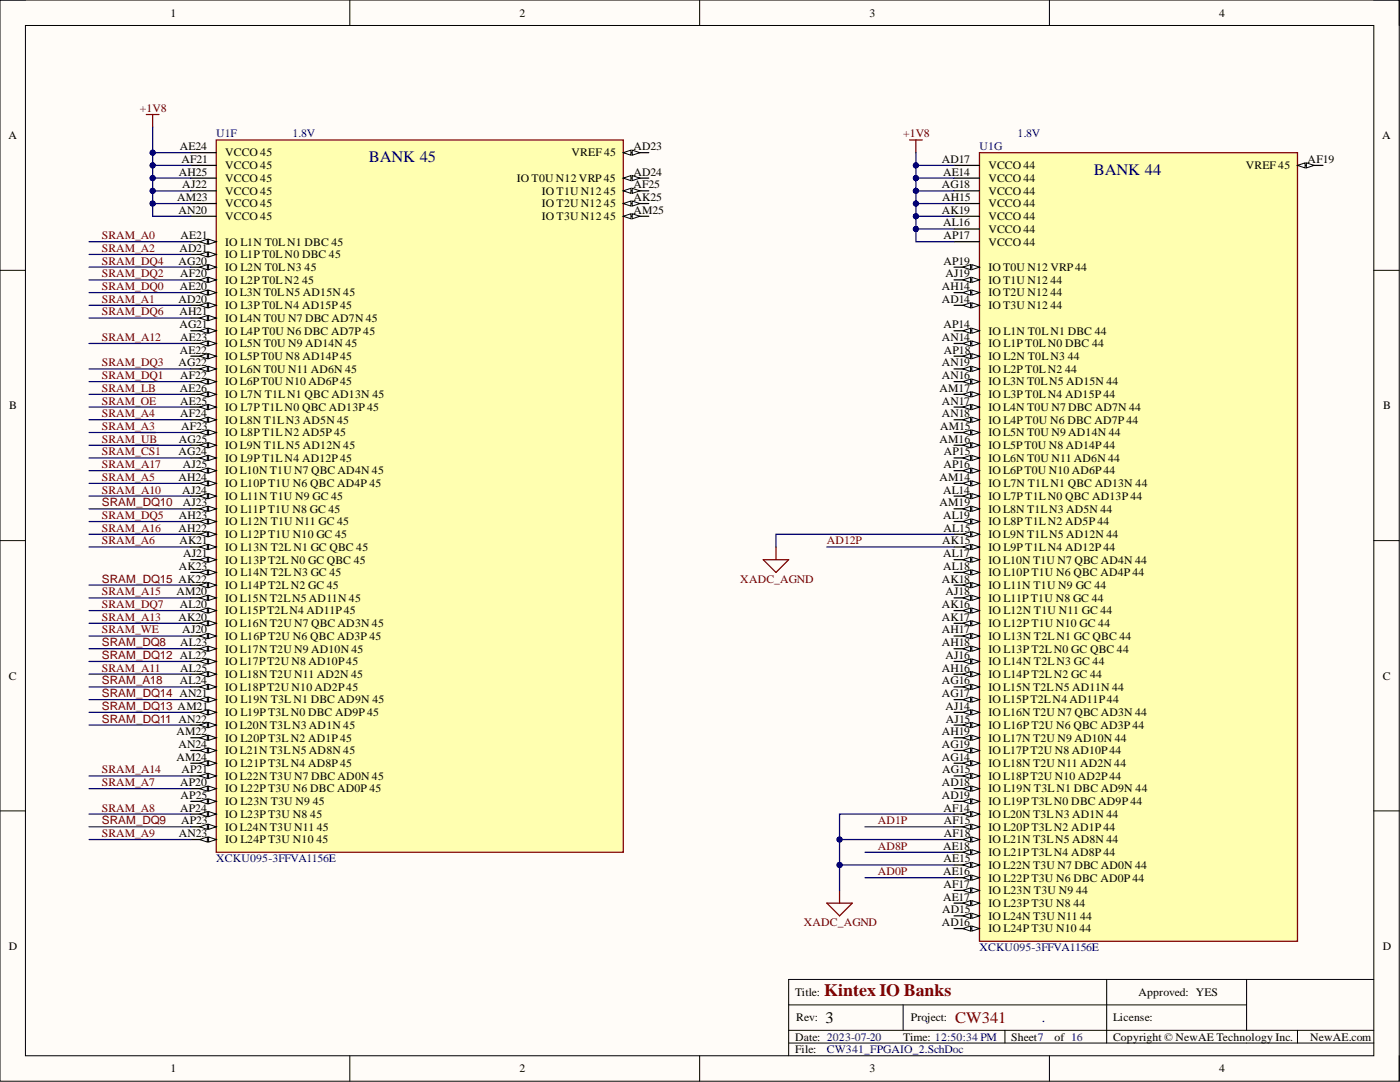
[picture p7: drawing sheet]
<svg xmlns="http://www.w3.org/2000/svg" width="279mm" height="216mm" viewBox="0 0 279 216" stroke-linecap="round" stroke-linejoin="round" font-family="sans-serif">
<defs><g id="words">
<text font-size="3.5" fill="#800000" x="164.5" y="198.7">Kintex IO Banks</text>
<g font-size="3.2" fill="#000080">
<text x="73.6" y="32.3">BANK 45</text>
<text x="218.3" y="34.9">BANK 44</text>
</g>
<text font-size="3.2" x="164.8" y="204.2">3</text>
<text font-size="3.2" fill="#800000" x="190.7" y="204.2">CW341</text>
<g font-size="2.8" fill="#000080">
<text x="184.6" y="204">.</text>
<text x="207.9" y="204">.</text>
</g>
<g font-size="2.3">
<text x="34" y="3.3">1</text>
<text x="103.7" y="3.3">2</text>
<text x="173.6" y="3.3">3</text>
<text x="243.3" y="3.3">4</text>
<text x="1.7" y="27.8">A</text>
<text x="35.9" y="30">AE24</text>
<text x="126.4" y="30">AD23</text>
<text x="275.9" y="27.8">A</text>
<text x="35.7" y="35">AH25</text>
<text x="36.2" y="32.5">AF21</text>
<text x="44.9" y="31.2">VCCO 45</text>
<text x="44.9" y="33.8">VCCO 45</text>
<text x="114.1" y="31.2">VREF 45</text>
<text x="126.4" y="35">AD24</text>
<text x="187.9" y="32.5">AD17</text>
<text x="188.2" y="35">AE14</text>
<text x="197.3" y="33.8">VCCO 44</text>
<text x="248.6" y="33.8">VREF 45</text>
<text x="261" y="32.5">AF19</text>
<text x="35.4" y="40.1">AM23</text>
<text x="36.4" y="37.6">AJ22</text>
<text x="44.9" y="36.3">VCCO 45</text>
<text x="44.9" y="38.8">VCCO 45</text>
<text x="44.9" y="41.4">VCCO 45</text>
<text x="103.2" y="36.3">IO T0U N12 VRP 45</text>
<text x="108.1" y="38.8">IO T1U N12</text>
<text x="108.1" y="41.4">IO T2U N12</text>
<text x="120.5" y="38.8">45</text>
<text x="120.5" y="41.4">45</text>
<text x="126.4" y="37.6">AF25</text>
<text x="126.4" y="40.1">AK25</text>
<text x="187.9" y="37.6">AG18</text>
<text x="188" y="40.1">AH15</text>
<text x="197.3" y="36.3">VCCO 44</text>
<text x="197.3" y="38.8">VCCO 44</text>
<text x="197.3" y="41.4">VCCO 44</text>
<text x="35.6" y="42.6">AN20</text>
<text x="36" y="47.7">AE21</text>
<text x="44.9" y="43.9">VCCO 45</text>
<text x="108.1" y="43.9">IO T3U N12</text>
<text x="120.5" y="43.9">45</text>
<text x="126.4" y="42.6">AM25</text>
<text x="187.9" y="42.6">AK19</text>
<text x="188.2" y="45.2">AL16</text>
<text x="188.3" y="47.7">AP17</text>
<text x="197.3" y="43.9">VCCO 44</text>
<text x="197.3" y="46.5">VCCO 44</text>
<text x="35.6" y="52.8">AG20</text>
<text x="35.8" y="50.3">AD21</text>
<text x="44.9" y="49">IO L1N T0L N1 DBC 45</text>
<text x="44.9" y="51.5">IO L1P T0L N0 DBC 45</text>
<text x="188.3" y="52.8">AP19</text>
<text x="197.3" y="49">VCCO 44</text>
<text x="35.9" y="57.9">AE20</text>
<text x="36" y="55.3">AF20</text>
<text x="44.9" y="54.1">IO L2N T0L N3</text>
<text x="44.9" y="56.6">IO L2P T0L N2</text>
<text x="44.9" y="59.1">IO L3N T0LN5 AD15N 45</text>
<text x="60.3" y="56.6">45</text>
<text x="60.8" y="54.1">45</text>
<text x="187.9" y="57.9">AH14</text>
<text x="188.7" y="55.3">AJ19</text>
<text x="197.3" y="54.1">IO T0U N12 VRP 44</text>
<text x="197.3" y="56.6">IO T1U N12</text>
<text x="197.3" y="59.1">IO T2U N12</text>
<text x="209.6" y="56.6">44</text>
<text x="209.6" y="59.1">44</text>
<text x="35.6" y="60.4">AD20</text>
<text x="35.8" y="63">AH21</text>
<text x="35.8" y="65.5">AG21</text>
<text x="44.9" y="61.7">IO L3P T0L N4 AD15P 45</text>
<text x="44.9" y="64.2">IO L4N T0U N7 DBC AD7N 45</text>
<text x="187.9" y="60.4">AD14</text>
<text x="188.3" y="65.5">AP14</text>
<text x="197.3" y="61.7">IO T3U N12</text>
<text x="209.6" y="61.7">44</text>
<text x="35.9" y="70.6">AE22</text>
<text x="36" y="68">AE23</text>
<text x="44.9" y="66.8">IO L4P T0U N6 DBC AD7P 45</text>
<text x="44.9" y="69.3">IO L5N T0U N9 AD14N 45</text>
<text x="44.9" y="71.8">IO L5PT0U N8 AD14P45</text>
<text x="187.9" y="68">AN14</text>
<text x="188.4" y="70.6">AP18</text>
<text x="197.3" y="66.8">IO L1N T0L N1 DBC 44</text>
<text x="197.3" y="69.3">IO L1P T0L N0 DBC 44</text>
<text x="197.3" y="71.8">IO L2N T0L N3</text>
<text x="213.1" y="71.8">44</text>
<text x="35.6" y="73.1">AG22</text>
<text x="36" y="75.6">AF22</text>
<text x="44.9" y="74.4">IO L6N T0U N11 AD6N 45</text>
<text x="44.9" y="76.9">IO L6PT0U N10 AD6P45</text>
<text x="187.9" y="73.1">AN19</text>
<text x="187.9" y="75.6">AN16</text>
<text x="197.3" y="74.4">IO L2P T0L N2</text>
<text x="197.3" y="76.9">IO L3N T0LN5 AD15N 44</text>
<text x="212.6" y="74.4">44</text>
<text x="1.9" y="81.6">B</text>
<text x="35.9" y="78.2">AE26</text>
<text x="36" y="80.7">AE25</text>
<text x="36" y="83.3">AF24</text>
<text x="44.9" y="79.4">IO L7N T1L N1 QBC AD13N 45</text>
<text x="44.9" y="82">IO L7P T1L N0 QBC AD13P 45</text>
<text x="187.5" y="78.2">AM17</text>
<text x="187.9" y="80.7">AN17</text>
<text x="187.9" y="83.3">AN18</text>
<text x="197.3" y="79.4">IO L3P T0L N4 AD15P 44</text>
<text x="197.3" y="82">IO L4N T0U N7 DBC AD7N 44</text>
<text x="276" y="81.6">B</text>
<text x="35.7" y="88.3">AG25</text>
<text x="36.1" y="85.8">AF23</text>
<text x="44.9" y="84.5">IO L8N T1LN3 AD5N 45</text>
<text x="44.9" y="87.1">IO L8P T1L N2 AD5P 45</text>
<text x="44.9" y="89.6">IO L9N T1LN5 AD12N 45</text>
<text x="187.5" y="88.3">AM16</text>
<text x="187.6" y="85.8">AM15</text>
<text x="197.3" y="84.5">IO L4P T0U N6 DBC AD7P 44</text>
<text x="197.3" y="87.1">IO L5N T0U N9 AD14N 44</text>
<text x="197.3" y="89.6">IO L5PT0U N8 AD14P44</text>
<text x="35.6" y="90.9">AG24</text>
<text x="35.6" y="95.9">AH24</text>
<text x="36.5" y="93.4">AJ25</text>
<text x="44.9" y="92.1">IO L9P T1L N4 AD12P 45</text>
<text x="44.9" y="94.7">IO L10N T1U N7 QBC AD4N 45</text>
<text x="187.5" y="95.9">AM14</text>
<text x="188.3" y="93.4">AP16</text>
<text x="188.4" y="90.9">AP15</text>
<text x="197.3" y="92.1">IO L6N T0U N11 AD6N 44</text>
<text x="197.3" y="94.7">IO L6PT0U N10 AD6P44</text>
<text x="36.4" y="98.5">AJ24</text>
<text x="36.5" y="101">AJ23</text>
<text x="44.9" y="97.2">IO L10P T1U N6 QBC AD4P 45</text>
<text x="44.9" y="99.8">IO L11N T1U N9 GC 45</text>
<text x="187.5" y="101">AM19</text>
<text x="188.2" y="98.5">AL14</text>
<text x="197.3" y="97.2">IO L7N T1L N1 QBC AD13N 44</text>
<text x="197.3" y="99.8">IO L7P T1L N0 QBC AD13P 44</text>
<text x="35.6" y="106.1">AH22</text>
<text x="35.7" y="103.6">AH23</text>
<text x="44.9" y="102.3">IO L11P T1U N8 GC 45</text>
<text x="44.9" y="104.8">IO L12N T1U N11 GC 45</text>
<text x="44.9" y="107.4">IO L12P T1U N10 GC 45</text>
<text x="188.2" y="103.6">AL19</text>
<text x="188.3" y="106.1">AL15</text>
<text x="197.3" y="102.3">IO L8N T1LN3 AD5N 44</text>
<text x="197.3" y="104.8">IO L8P T1L N2 AD5P 44</text>
<text x="197.3" y="107.4">IO L9N T1LN5 AD12N 44</text>
<text x="35.7" y="113.7">AK23</text>
<text x="35.8" y="108.6">AK21</text>
<text x="36.6" y="111.2">AJ21</text>
<text x="44.9" y="109.9">IO L13N T2L N1 GC QBC 45</text>
<text x="44.9" y="112.4">IO L13P T2L N0 GC QBC 45</text>
<text x="188" y="108.6">AK15</text>
<text x="188.2" y="111.2">AL17</text>
<text x="188.2" y="113.7">AL18</text>
<text x="197.3" y="109.9">IO L9P T1L N4 AD12P 44</text>
<text x="197.3" y="112.4">IO L10N T1U N7 QBC AD4N 44</text>
<text x="35.2" y="118.8">AM20</text>
<text x="44.9" y="115">IO L14N T2L N3 GC 45</text>
<text x="44.9" y="117.5">IO L14P T2L N2 GC 45</text>
<text x="187.9" y="116.3">AK18</text>
<text x="188.7" y="118.8">AJ18</text>
<text x="197.3" y="115">IO L10P T1U N6 QBC AD4P 44</text>
<text x="197.3" y="117.5">IO L11N T1U N9 GC 44</text>
<text x="35.6" y="123.9">AK20</text>
<text x="35.9" y="121.3">AL20</text>
<text x="44.9" y="120.1">IO L15N T2LN5 AD11N 45</text>
<text x="44.9" y="122.6">IO L15PT2LN4 AD11P45</text>
<text x="44.9" y="125.1">IO L16N T2U N7 QBC AD3N 45</text>
<text x="187.9" y="121.3">AK16</text>
<text x="187.9" y="123.9">AK17</text>
<text x="197.3" y="120.1">IO L11P T1U N8 GC 44</text>
<text x="197.3" y="122.6">IO L12N T1U N11 GC 44</text>
<text x="197.3" y="125.1">IO L12P T1U N10 GC 44</text>
<text x="36" y="128.9">AL23</text>
<text x="36.4" y="126.4">AJ20</text>
<text x="44.9" y="127.7">IO L16P T2U N6 QBC AD3P 45</text>
<text x="44.9" y="130.2">IO L17N T2U N9 AD10N 45</text>
<text x="187.9" y="126.4">AH17</text>
<text x="187.9" y="128.9">AH18</text>
<text x="188.7" y="131.5">AJ16</text>
<text x="197.3" y="127.7">IO L13N T2L N1 GC QBC 44</text>
<text x="197.3" y="130.2">IO L13P T2L N0 GC QBC 44</text>
<text x="1.8" y="135.6">C</text>
<text x="35.9" y="136.6">AL24</text>
<text x="36" y="134">AL25</text>
<text x="44.9" y="132.7">IO L17PT2U N8 AD10P45</text>
<text x="44.9" y="135.3">IO L18N T2U N11 AD2N 45</text>
<text x="44.9" y="137.8">IO L18PT2U N10 AD2P45</text>
<text x="187.9" y="134">AH16</text>
<text x="187.9" y="136.6">AG16</text>
<text x="197.3" y="132.7">IO L14N T2L N3 GC 44</text>
<text x="197.3" y="135.3">IO L14P T2L N2 GC 44</text>
<text x="197.3" y="137.8">IO L15N T2LN5 AD11N 44</text>
<text x="275.9" y="135.6">C</text>
<text x="44.9" y="140.4">IO L19N T3L N1 DBC AD9N 45</text>
<text x="44.9" y="142.9">IO L19P T3L N0 DBC AD9P 45</text>
<text x="187.9" y="139.1">AG17</text>
<text x="188.7" y="141.6">AJ14</text>
<text x="197.3" y="140.4">IO L15PT2LN4 AD11P44</text>
<text x="197.3" y="142.9">IO L16N T2U N7 QBC AD3N 44</text>
<text x="35.2" y="146.7">AM22</text>
<text x="35.6" y="149.2">AN24</text>
<text x="44.9" y="145.4">IO L20N T3LN3 AD1N 45</text>
<text x="44.9" y="148">IO L20P T3L N2 AD1P 45</text>
<text x="187.9" y="146.7">AH19</text>
<text x="187.9" y="149.2">AG19</text>
<text x="188.8" y="144.2">AJ15</text>
<text x="197.3" y="145.4">IO L16P T2U N6 QBC AD3P 44</text>
<text x="197.3" y="148">IO L17N T2U N9 AD10N 44</text>
<text x="35.2" y="151.8">AM24</text>
<text x="36.2" y="154.3">AP21</text>
<text x="44.9" y="150.5">IO L21N T3LN5 AD8N 45</text>
<text x="44.9" y="153.1">IO L21P T3L N4 AD8P 45</text>
<text x="44.9" y="155.6">IO L22N T3U N7 DBC AD0N 45</text>
<text x="187.9" y="151.8">AG14</text>
<text x="188" y="154.3">AG15</text>
<text x="197.3" y="150.5">IO L17PT2U N8 AD10P44</text>
<text x="197.3" y="153.1">IO L18N T2U N11 AD2N 44</text>
<text x="197.3" y="155.6">IO L18PT2U N10 AD2P44</text>
<text x="36" y="156.9">AP20</text>
<text x="36" y="161.9">AP24</text>
<text x="36" y="159.4">AP25</text>
<text x="44.9" y="158.1">IO L22P T3U N6 DBC AD0P 45</text>
<text x="44.9" y="160.7">IO L23N T3U N9</text>
<text x="62.4" y="160.7">45</text>
<text x="187.9" y="156.9">AD18</text>
<text x="187.9" y="159.4">AD19</text>
<text x="188.3" y="161.9">AF14</text>
<text x="197.3" y="158.1">IO L19N T3L N1 DBC AD9N 44</text>
<text x="197.3" y="160.7">IO L19P T3L N0 DBC AD9P 44</text>
<text x="35.7" y="167">AN23</text>
<text x="36.1" y="164.5">AP23</text>
<text x="44.9" y="163.2">IO L23P T3U N8</text>
<text x="44.9" y="165.7">IO L24N T3U N11</text>
<text x="61.9" y="163.2">45</text>
<text x="63.2" y="165.7">45</text>
<text x="188.4" y="164.5">AF15</text>
<text x="188.4" y="167">AF18</text>
<text x="197.3" y="163.2">IO L20N T3LN3 AD1N 44</text>
<text x="197.3" y="165.7">IO L20P T3L N2 AD1P 44</text>
<text x="44.9" y="168.3">IO L24P T3U N10</text>
<text x="63.1" y="168.3">45</text>
<text x="188.2" y="169.5">AE18</text>
<text x="188.3" y="172.1">AE15</text>
<text x="197.3" y="168.3">IO L21N T3LN5 AD8N 44</text>
<text x="197.3" y="170.8">IO L21P T3L N4 AD8P 44</text>
<text x="197.3" y="173.4">IO L22N T3U N7 DBC AD0N 44</text>
<text x="188.2" y="174.6">AE16</text>
<text x="188.2" y="179.7">AE17</text>
<text x="188.3" y="177.2">AF17</text>
<text x="197.3" y="175.9">IO L22P T3U N6 DBC AD0P 44</text>
<text x="197.3" y="178.4">IO L23N T3U N9</text>
<text x="214.8" y="178.4">44</text>
<text x="187.9" y="184.8">AD16</text>
<text x="188" y="182.2">AD15</text>
<text x="197.3" y="181">IO L23P T3U N8</text>
<text x="197.3" y="183.5">IO L24N T3U N11</text>
<text x="214.2" y="181">44</text>
<text x="215.5" y="183.5">44</text>
<text x="1.8" y="189.5">D</text>
<text x="197.3" y="186">IO L24P T3U N10</text>
<text x="215.5" y="186">44</text>
<text x="275.9" y="189.5">D</text>
<text x="158.7" y="198.7">Title:</text>
<text x="158.9" y="203.8">Rev:</text>
<text x="181.8" y="203.8">Project:</text>
<text x="222.1" y="203.8">License:</text>
<text x="227.2" y="198.7">Approved: YES</text>
<text x="158.7" y="207.6">Date: 2023-07-20</text>
<text x="180.2" y="207.6">Time: 12:50:34 PM</text>
<text x="201.8" y="207.6">Sheet7</text>
<text x="210.5" y="207.6">of 16</text>
<text x="222.1" y="207.6">Copyright © NewAE Technology Inc.</text>
<text x="261.5" y="207.6">NewAE.com</text>
<text x="34" y="214">1</text>
<text x="103.7" y="214">2</text>
<text x="158.7" y="210.2">File:</text>
<text x="173.6" y="214">3</text>
<text x="243.3" y="214">4</text>
</g>
<g font-size="2.3" fill="#800000">
<text x="27.9" y="22.3">+1V8</text>
<text x="180.2" y="27.4">+1V8</text>
<text x="20.3" y="47.7">SRAM_A0</text>
<text x="20.3" y="52.8">SRAM_DQ4</text>
<text x="20.3" y="50.3">SRAM_A2</text>
<text x="20.3" y="57.9">SRAM_DQ0</text>
<text x="20.3" y="55.3">SRAM_DQ2</text>
<text x="20.3" y="63">SRAM_DQ6</text>
<text x="20.3" y="60.4">SRAM_A1</text>
<text x="20.3" y="68">SRAM_A12</text>
<text x="20.3" y="75.6">SRAM_DQ1</text>
<text x="20.3" y="73.1">SRAM_DQ3</text>
<text x="20.3" y="83.3">SRAM_A4</text>
<text x="20.3" y="80.7">SRAM_OE</text>
<text x="20.3" y="78.2">SRAM_LB</text>
<text x="20.3" y="85.8">SRAM_A3</text>
<text x="20.3" y="88.3">SRAM_UB</text>
<text x="20.3" y="93.4">SRAM_A17</text>
<text x="20.3" y="95.9">SRAM_A5</text>
<text x="20.3" y="90.9">SRAM_CS1</text>
<text x="20.3" y="98.5">SRAM_A10</text>
<text x="20.3" y="101">SRAM_DQ10</text>
<text x="20.3" y="106.1">SRAM_A16</text>
<text x="20.3" y="103.6">SRAM_DQ5</text>
<text x="20.3" y="108.6">SRAM_A6</text>
<text x="165" y="108.6">AD12P</text>
<text x="20.3" y="118.8">SRAM_A15</text>
<text x="20.3" y="116.3">SRAM_DQ15 AK22</text>
<text x="147.7" y="116.3">XADC_AGND</text>
<text x="20.3" y="123.9">SRAM_A13</text>
<text x="20.3" y="121.3">SRAM_DQ7</text>
<text x="20.3" y="131.5">SRAM_DQ12 AL22</text>
<text x="20.3" y="126.4">SRAM_WE</text>
<text x="20.3" y="128.9">SRAM_DQ8</text>
<text x="20.3" y="134">SRAM_A11</text>
<text x="20.3" y="136.6">SRAM_A18</text>
<text x="20.3" y="141.6">SRAM_DQ13 AM21</text>
<text x="20.3" y="139.1">SRAM_DQ14 AN21</text>
<text x="20.3" y="144.2">SRAM_DQ11 AN22</text>
<text x="20.3" y="154.3">SRAM_A14</text>
<text x="20.3" y="156.9">SRAM_A7</text>
<text x="20.3" y="161.9">SRAM_A8</text>
<text x="20.3" y="167">SRAM_A9</text>
<text x="20.3" y="164.5">SRAM_DQ9</text>
<text x="175.2" y="164.5">AD1P</text>
<text x="175.2" y="169.5">AD8P</text>
<text x="175.2" y="174.6">AD0P</text>
<text x="160.4" y="184.8">XADC_AGND</text>
</g>
<g font-size="2.3" fill="#000080">
<text x="43.2" y="27.4">U1F</text>
<text x="58.4" y="27.4">1.8V</text>
<text x="195.5" y="30">U1G</text>
<text x="203.1" y="27.4">1.8V</text>
<text x="43.2" y="172.1">XCKU095-3FFVA1156E</text>
<text x="195.5" y="189.9">XCKU095-3FFVA1156E</text>
<text x="165" y="210.2">CW341_FPGAIO_2.SchDoc</text>
</g>
</g></defs>
<path d="M0 0h279.2v215.7h-279.2z" fill-rule="evenodd" fill="#fffcf8"/>
<path d="M0 0h279.2v215.7h-279.2z" fill="none" stroke="#000" stroke-width=".2"/>
<path d="M5.1 5.1h269.1v205.6h-269.1z" fill-rule="evenodd" fill="#fffcf8"/>
<g fill="none" stroke="#000" stroke-width=".2">
<path d="M0 0h5.1M5.1 5.1h269.1v205.6h-269.1zM69.8 0v5.1M139.6 0v5.1M209.4 0v5.1M274.2 0h5v5.1M0 53.9h5.1M274.2 53.9h5M0 107.9h5.1M274.2 107.9h5M0 161.8h5.1M274.2 161.8h5"/>
<path d="M220.9 195.4v12.7M248.8 195.4v10.2M274.2 195.4h-116.8v15.3M69.8 210.7v5M139.6 210.7v5M157.4 200.5h91.4M157.4 208.1h116.8M157.4 205.6h116.8M180.2 200.5v5.1M200.6 205.6v2.5M209.4 210.7v5M258.9 205.6v2.5"/>
<path d="M279.2 210.7v5"/>
</g>
<path d="M195.5 30.5h63.4v157.3h-63.4z" fill-rule="evenodd" fill="#ffffb0"/>
<path d="M195.5 30.5h63.4v157.3h-63.4z" fill="none" stroke="#800000" stroke-width=".25"/>
<path d="M190.4 33h5.1M190.4 35.5h5.1M190.4 38.1h5.1M190.4 40.6h5.1M190.4 43.2h5.1M190.4 45.7h5.1M190.4 48.2h5.1M190.4 53.3h5.1" fill="none" stroke="#000" stroke-width=".25"/>
<path d="M194 52.8l1.5 .5-1.5 .5z" fill="#f8fcff"/>
<path d="M194 52.8l1.5 .5-1.5 .5z" fill="none" stroke="#000" stroke-width=".2"/>
<path d="M192.2 53.3l1.5-.5v1z" fill="#f8fcff"/>
<path d="M192.2 53.3l1.5-.5v1z" fill="none" stroke="#000" stroke-width=".2"/>
<path d="M190.4 55.8h5.1" fill="none" stroke="#000" stroke-width=".25"/>
<path d="M194 55.3l1.5 .5-1.5 .6z" fill="#f8fcff"/>
<path d="M194 55.3l1.5 .5-1.5 .6z" fill="none" stroke="#000" stroke-width=".2"/>
<path d="M192.2 55.8l1.5-.5v1.1z" fill="#f8fcff"/>
<path d="M192.2 55.8l1.5-.5v1.1z" fill="none" stroke="#000" stroke-width=".2"/>
<path d="M190.4 58.4h5.1" fill="none" stroke="#000" stroke-width=".25"/>
<path d="M194 57.9l1.5 .5-1.5 .5z" fill="#f8fcff"/>
<path d="M194 57.9l1.5 .5-1.5 .5z" fill="none" stroke="#000" stroke-width=".2"/>
<path d="M192.2 58.4l1.5-.5v1z" fill="#f8fcff"/>
<path d="M192.2 58.4l1.5-.5v1z" fill="none" stroke="#000" stroke-width=".2"/>
<path d="M190.4 60.9h5.1" fill="none" stroke="#000" stroke-width=".25"/>
<path d="M194 60.4l1.5 .5-1.5 .5z" fill="#f8fcff"/>
<path d="M194 60.4l1.5 .5-1.5 .5z" fill="none" stroke="#000" stroke-width=".2"/>
<path d="M192.2 60.9l1.5-.5v1z" fill="#f8fcff"/>
<path d="M192.2 60.9l1.5-.5v1z" fill="none" stroke="#000" stroke-width=".2"/>
<path d="M190.4 66h5.1" fill="none" stroke="#000" stroke-width=".25"/>
<path d="M194 65.5l1.5 .5-1.5 .5z" fill="#f8fcff"/>
<path d="M194 65.5l1.5 .5-1.5 .5z" fill="none" stroke="#000" stroke-width=".2"/>
<path d="M192.2 66l1.5-.5v1z" fill="#f8fcff"/>
<path d="M192.2 66l1.5-.5v1z" fill="none" stroke="#000" stroke-width=".2"/>
<path d="M190.4 68.5h5.1" fill="none" stroke="#000" stroke-width=".25"/>
<path d="M194 68l1.5 .5-1.5 .5z" fill="#f8fcff"/>
<path d="M194 68l1.5 .5-1.5 .5z" fill="none" stroke="#000" stroke-width=".2"/>
<path d="M192.2 68.5l1.5-.5v1z" fill="#f8fcff"/>
<path d="M192.2 68.5l1.5-.5v1z" fill="none" stroke="#000" stroke-width=".2"/>
<path d="M190.4 71.1h5.1" fill="none" stroke="#000" stroke-width=".25"/>
<path d="M194 70.6l1.5 .5-1.5 .5z" fill="#f8fcff"/>
<path d="M194 70.6l1.5 .5-1.5 .5z" fill="none" stroke="#000" stroke-width=".2"/>
<path d="M192.2 71.1l1.5-.5v1z" fill="#f8fcff"/>
<path d="M192.2 71.1l1.5-.5v1z" fill="none" stroke="#000" stroke-width=".2"/>
<path d="M190.4 73.6h5.1" fill="none" stroke="#000" stroke-width=".25"/>
<path d="M194 73.1l1.5 .5-1.5 .5z" fill="#f8fcff"/>
<path d="M194 73.1l1.5 .5-1.5 .5z" fill="none" stroke="#000" stroke-width=".2"/>
<path d="M192.2 73.6l1.5-.5v1z" fill="#f8fcff"/>
<path d="M192.2 73.6l1.5-.5v1z" fill="none" stroke="#000" stroke-width=".2"/>
<path d="M190.4 76.1h5.1" fill="none" stroke="#000" stroke-width=".25"/>
<path d="M194 75.6l1.5 .5-1.5 .6z" fill="#f8fcff"/>
<path d="M194 75.6l1.5 .5-1.5 .6z" fill="none" stroke="#000" stroke-width=".2"/>
<path d="M192.2 76.1l1.5-.5v1.1z" fill="#f8fcff"/>
<path d="M192.2 76.1l1.5-.5v1.1z" fill="none" stroke="#000" stroke-width=".2"/>
<path d="M190.4 78.7h5.1" fill="none" stroke="#000" stroke-width=".25"/>
<path d="M194 78.2l1.5 .5-1.5 .5z" fill="#f8fcff"/>
<path d="M194 78.2l1.5 .5-1.5 .5z" fill="none" stroke="#000" stroke-width=".2"/>
<path d="M192.2 78.7l1.5-.5v1z" fill="#f8fcff"/>
<path d="M192.2 78.7l1.5-.5v1z" fill="none" stroke="#000" stroke-width=".2"/>
<path d="M190.4 81.2h5.1" fill="none" stroke="#000" stroke-width=".25"/>
<path d="M194 80.7l1.5 .5-1.5 .5z" fill="#f8fcff"/>
<path d="M194 80.7l1.5 .5-1.5 .5z" fill="none" stroke="#000" stroke-width=".2"/>
<path d="M192.2 81.2l1.5-.5v1z" fill="#f8fcff"/>
<path d="M192.2 81.2l1.5-.5v1z" fill="none" stroke="#000" stroke-width=".2"/>
<path d="M190.4 83.8h5.1" fill="none" stroke="#000" stroke-width=".25"/>
<path d="M194 83.3l1.5 .5-1.5 .5z" fill="#f8fcff"/>
<path d="M194 83.3l1.5 .5-1.5 .5z" fill="none" stroke="#000" stroke-width=".2"/>
<path d="M192.2 83.8l1.5-.5v1z" fill="#f8fcff"/>
<path d="M192.2 83.8l1.5-.5v1z" fill="none" stroke="#000" stroke-width=".2"/>
<path d="M190.4 86.3h5.1" fill="none" stroke="#000" stroke-width=".25"/>
<path d="M194 85.8l1.5 .5-1.5 .5z" fill="#f8fcff"/>
<path d="M194 85.8l1.5 .5-1.5 .5z" fill="none" stroke="#000" stroke-width=".2"/>
<path d="M192.2 86.3l1.5-.5v1z" fill="#f8fcff"/>
<path d="M192.2 86.3l1.5-.5v1z" fill="none" stroke="#000" stroke-width=".2"/>
<path d="M190.4 88.8h5.1" fill="none" stroke="#000" stroke-width=".25"/>
<path d="M194 88.3l1.5 .5-1.5 .5z" fill="#f8fcff"/>
<path d="M194 88.3l1.5 .5-1.5 .5z" fill="none" stroke="#000" stroke-width=".2"/>
<path d="M192.2 88.8l1.5-.5v1z" fill="#f8fcff"/>
<path d="M192.2 88.8l1.5-.5v1z" fill="none" stroke="#000" stroke-width=".2"/>
<path d="M190.4 91.4h5.1" fill="none" stroke="#000" stroke-width=".25"/>
<path d="M194 90.9l1.5 .5-1.5 .5z" fill="#f8fcff"/>
<path d="M194 90.9l1.5 .5-1.5 .5z" fill="none" stroke="#000" stroke-width=".2"/>
<path d="M192.2 91.4l1.5-.5v1z" fill="#f8fcff"/>
<path d="M192.2 91.4l1.5-.5v1z" fill="none" stroke="#000" stroke-width=".2"/>
<path d="M190.4 93.9h5.1" fill="none" stroke="#000" stroke-width=".25"/>
<path d="M194 93.4l1.5 .5-1.5 .5z" fill="#f8fcff"/>
<path d="M194 93.4l1.5 .5-1.5 .5z" fill="none" stroke="#000" stroke-width=".2"/>
<path d="M192.2 93.9l1.5-.5v1z" fill="#f8fcff"/>
<path d="M192.2 93.9l1.5-.5v1z" fill="none" stroke="#000" stroke-width=".2"/>
<path d="M190.4 96.5h5.1" fill="none" stroke="#000" stroke-width=".25"/>
<path d="M194 95.9l1.5 .6-1.5 .5z" fill="#f8fcff"/>
<path d="M194 95.9l1.5 .6-1.5 .5z" fill="none" stroke="#000" stroke-width=".2"/>
<path d="M192.2 96.5l1.5-.6v1.1z" fill="#f8fcff"/>
<path d="M192.2 96.5l1.5-.6v1.1z" fill="none" stroke="#000" stroke-width=".2"/>
<path d="M190.4 99h5.1" fill="none" stroke="#000" stroke-width=".25"/>
<path d="M194 98.5l1.5 .5-1.5 .5z" fill="#f8fcff"/>
<path d="M194 98.5l1.5 .5-1.5 .5z" fill="none" stroke="#000" stroke-width=".2"/>
<path d="M192.2 99l1.5-.5v1z" fill="#f8fcff"/>
<path d="M192.2 99l1.5-.5v1z" fill="none" stroke="#000" stroke-width=".2"/>
<path d="M190.4 101.5h5.1" fill="none" stroke="#000" stroke-width=".25"/>
<path d="M194 101l1.5 .5-1.5 .5z" fill="#f8fcff"/>
<path d="M194 101l1.5 .5-1.5 .5z" fill="none" stroke="#000" stroke-width=".2"/>
<path d="M192.2 101.5l1.5-.5v1z" fill="#f8fcff"/>
<path d="M192.2 101.5l1.5-.5v1z" fill="none" stroke="#000" stroke-width=".2"/>
<path d="M190.4 104.1h5.1" fill="none" stroke="#000" stroke-width=".25"/>
<path d="M194 103.6l1.5 .5-1.5 .5z" fill="#f8fcff"/>
<path d="M194 103.6l1.5 .5-1.5 .5z" fill="none" stroke="#000" stroke-width=".2"/>
<path d="M192.2 104.1l1.5-.5v1z" fill="#f8fcff"/>
<path d="M192.2 104.1l1.5-.5v1z" fill="none" stroke="#000" stroke-width=".2"/>
<path d="M190.4 106.6h5.1" fill="none" stroke="#000" stroke-width=".25"/>
<path d="M194 106.1l1.5 .5-1.5 .5z" fill="#f8fcff"/>
<path d="M194 106.1l1.5 .5-1.5 .5z" fill="none" stroke="#000" stroke-width=".2"/>
<path d="M192.2 106.6l1.5-.5v1z" fill="#f8fcff"/>
<path d="M192.2 106.6l1.5-.5v1z" fill="none" stroke="#000" stroke-width=".2"/>
<path d="M190.4 109.1h5.1" fill="none" stroke="#000" stroke-width=".25"/>
<path d="M194 108.6l1.5 .5-1.5 .6z" fill="#f8fcff"/>
<path d="M194 108.6l1.5 .5-1.5 .6z" fill="none" stroke="#000" stroke-width=".2"/>
<path d="M192.2 109.1l1.5-.5v1.1z" fill="#f8fcff"/>
<path d="M192.2 109.1l1.5-.5v1.1z" fill="none" stroke="#000" stroke-width=".2"/>
<path d="M190.4 111.7h5.1" fill="none" stroke="#000" stroke-width=".25"/>
<path d="M194 111.2l1.5 .5-1.5 .5z" fill="#f8fcff"/>
<path d="M194 111.2l1.5 .5-1.5 .5z" fill="none" stroke="#000" stroke-width=".2"/>
<path d="M192.2 111.7l1.5-.5v1z" fill="#f8fcff"/>
<path d="M192.2 111.7l1.5-.5v1z" fill="none" stroke="#000" stroke-width=".2"/>
<path d="M190.4 114.2h5.1" fill="none" stroke="#000" stroke-width=".25"/>
<path d="M194 113.7l1.5 .5-1.5 .5z" fill="#f8fcff"/>
<path d="M194 113.7l1.5 .5-1.5 .5z" fill="none" stroke="#000" stroke-width=".2"/>
<path d="M192.2 114.2l1.5-.5v1z" fill="#f8fcff"/>
<path d="M192.2 114.2l1.5-.5v1z" fill="none" stroke="#000" stroke-width=".2"/>
<path d="M190.4 116.8h5.1" fill="none" stroke="#000" stroke-width=".25"/>
<path d="M194 116.3l1.5 .5-1.5 .5z" fill="#f8fcff"/>
<path d="M194 116.3l1.5 .5-1.5 .5z" fill="none" stroke="#000" stroke-width=".2"/>
<path d="M192.2 116.8l1.5-.5v1z" fill="#f8fcff"/>
<path d="M192.2 116.8l1.5-.5v1z" fill="none" stroke="#000" stroke-width=".2"/>
<path d="M190.4 119.3h5.1" fill="none" stroke="#000" stroke-width=".25"/>
<path d="M194 118.8l1.5 .5-1.5 .5z" fill="#f8fcff"/>
<path d="M194 118.8l1.5 .5-1.5 .5z" fill="none" stroke="#000" stroke-width=".2"/>
<path d="M192.2 119.3l1.5-.5v1z" fill="#f8fcff"/>
<path d="M192.2 119.3l1.5-.5v1z" fill="none" stroke="#000" stroke-width=".2"/>
<path d="M190.4 121.8h5.1" fill="none" stroke="#000" stroke-width=".25"/>
<path d="M194 121.3l1.5 .5-1.5 .5z" fill="#f8fcff"/>
<path d="M194 121.3l1.5 .5-1.5 .5z" fill="none" stroke="#000" stroke-width=".2"/>
<path d="M192.2 121.8l1.5-.5v1z" fill="#f8fcff"/>
<path d="M192.2 121.8l1.5-.5v1z" fill="none" stroke="#000" stroke-width=".2"/>
<path d="M190.4 124.4h5.1" fill="none" stroke="#000" stroke-width=".25"/>
<path d="M194 123.9l1.5 .5-1.5 .5z" fill="#f8fcff"/>
<path d="M194 123.9l1.5 .5-1.5 .5z" fill="none" stroke="#000" stroke-width=".2"/>
<path d="M192.2 124.4l1.5-.5v1z" fill="#f8fcff"/>
<path d="M192.2 124.4l1.5-.5v1z" fill="none" stroke="#000" stroke-width=".2"/>
<path d="M190.4 126.9h5.1" fill="none" stroke="#000" stroke-width=".25"/>
<path d="M194 126.4l1.5 .5-1.5 .5z" fill="#f8fcff"/>
<path d="M194 126.4l1.5 .5-1.5 .5z" fill="none" stroke="#000" stroke-width=".2"/>
<path d="M192.2 126.9l1.5-.5v1z" fill="#f8fcff"/>
<path d="M192.2 126.9l1.5-.5v1z" fill="none" stroke="#000" stroke-width=".2"/>
<path d="M190.4 129.4h5.1" fill="none" stroke="#000" stroke-width=".25"/>
<path d="M194 128.9l1.5 .5-1.5 .6z" fill="#f8fcff"/>
<path d="M194 128.9l1.5 .5-1.5 .6z" fill="none" stroke="#000" stroke-width=".2"/>
<path d="M192.2 129.4l1.5-.5v1.1z" fill="#f8fcff"/>
<path d="M192.2 129.4l1.5-.5v1.1z" fill="none" stroke="#000" stroke-width=".2"/>
<path d="M190.4 132h5.1" fill="none" stroke="#000" stroke-width=".25"/>
<path d="M194 131.5l1.5 .5-1.5 .5z" fill="#f8fcff"/>
<path d="M194 131.5l1.5 .5-1.5 .5z" fill="none" stroke="#000" stroke-width=".2"/>
<path d="M192.2 132l1.5-.5v1z" fill="#f8fcff"/>
<path d="M192.2 132l1.5-.5v1z" fill="none" stroke="#000" stroke-width=".2"/>
<path d="M190.4 134.5h5.1" fill="none" stroke="#000" stroke-width=".25"/>
<path d="M194 134l1.5 .5-1.5 .5z" fill="#f8fcff"/>
<path d="M194 134l1.5 .5-1.5 .5z" fill="none" stroke="#000" stroke-width=".2"/>
<path d="M192.2 134.5l1.5-.5v1z" fill="#f8fcff"/>
<path d="M192.2 134.5l1.5-.5v1z" fill="none" stroke="#000" stroke-width=".2"/>
<path d="M190.4 137.1h5.1" fill="none" stroke="#000" stroke-width=".25"/>
<path d="M194 136.6l1.5 .5-1.5 .5z" fill="#f8fcff"/>
<path d="M194 136.6l1.5 .5-1.5 .5z" fill="none" stroke="#000" stroke-width=".2"/>
<path d="M192.2 137.1l1.5-.5v1z" fill="#f8fcff"/>
<path d="M192.2 137.1l1.5-.5v1z" fill="none" stroke="#000" stroke-width=".2"/>
<path d="M190.4 139.6h5.1" fill="none" stroke="#000" stroke-width=".25"/>
<path d="M194 139.1l1.5 .5-1.5 .5z" fill="#f8fcff"/>
<path d="M194 139.1l1.5 .5-1.5 .5z" fill="none" stroke="#000" stroke-width=".2"/>
<path d="M192.2 139.6l1.5-.5v1z" fill="#f8fcff"/>
<path d="M192.2 139.6l1.5-.5v1z" fill="none" stroke="#000" stroke-width=".2"/>
<path d="M190.4 142.1h5.1" fill="none" stroke="#000" stroke-width=".25"/>
<path d="M194 141.6l1.5 .5-1.5 .5z" fill="#f8fcff"/>
<path d="M194 141.6l1.5 .5-1.5 .5z" fill="none" stroke="#000" stroke-width=".2"/>
<path d="M192.2 142.1l1.5-.5v1z" fill="#f8fcff"/>
<path d="M192.2 142.1l1.5-.5v1z" fill="none" stroke="#000" stroke-width=".2"/>
<path d="M190.4 144.7h5.1" fill="none" stroke="#000" stroke-width=".25"/>
<path d="M194 144.2l1.5 .5-1.5 .5z" fill="#f8fcff"/>
<path d="M194 144.2l1.5 .5-1.5 .5z" fill="none" stroke="#000" stroke-width=".2"/>
<path d="M192.2 144.7l1.5-.5v1z" fill="#f8fcff"/>
<path d="M192.2 144.7l1.5-.5v1z" fill="none" stroke="#000" stroke-width=".2"/>
<path d="M190.4 147.2h5.1" fill="none" stroke="#000" stroke-width=".25"/>
<path d="M194 146.7l1.5 .5-1.5 .5z" fill="#f8fcff"/>
<path d="M194 146.7l1.5 .5-1.5 .5z" fill="none" stroke="#000" stroke-width=".2"/>
<path d="M192.2 147.2l1.5-.5v1z" fill="#f8fcff"/>
<path d="M192.2 147.2l1.5-.5v1z" fill="none" stroke="#000" stroke-width=".2"/>
<path d="M190.4 149.8h5.1" fill="none" stroke="#000" stroke-width=".25"/>
<path d="M194 149.2l1.5 .6-1.5 .5z" fill="#f8fcff"/>
<path d="M194 149.2l1.5 .6-1.5 .5z" fill="none" stroke="#000" stroke-width=".2"/>
<path d="M192.2 149.8l1.5-.6v1.1z" fill="#f8fcff"/>
<path d="M192.2 149.8l1.5-.6v1.1z" fill="none" stroke="#000" stroke-width=".2"/>
<path d="M190.4 152.3h5.1" fill="none" stroke="#000" stroke-width=".25"/>
<path d="M194 151.8l1.5 .5-1.5 .5z" fill="#f8fcff"/>
<path d="M194 151.8l1.5 .5-1.5 .5z" fill="none" stroke="#000" stroke-width=".2"/>
<path d="M192.2 152.3l1.5-.5v1z" fill="#f8fcff"/>
<path d="M192.2 152.3l1.5-.5v1z" fill="none" stroke="#000" stroke-width=".2"/>
<path d="M190.4 154.8h5.1" fill="none" stroke="#000" stroke-width=".25"/>
<path d="M194 154.3l1.5 .5-1.5 .5z" fill="#f8fcff"/>
<path d="M194 154.3l1.5 .5-1.5 .5z" fill="none" stroke="#000" stroke-width=".2"/>
<path d="M192.2 154.8l1.5-.5v1z" fill="#f8fcff"/>
<path d="M192.2 154.8l1.5-.5v1z" fill="none" stroke="#000" stroke-width=".2"/>
<path d="M190.4 157.4h5.1" fill="none" stroke="#000" stroke-width=".25"/>
<path d="M194 156.9l1.5 .5-1.5 .5z" fill="#f8fcff"/>
<path d="M194 156.9l1.5 .5-1.5 .5z" fill="none" stroke="#000" stroke-width=".2"/>
<path d="M192.2 157.4l1.5-.5v1z" fill="#f8fcff"/>
<path d="M192.2 157.4l1.5-.5v1z" fill="none" stroke="#000" stroke-width=".2"/>
<path d="M190.4 159.9h5.1" fill="none" stroke="#000" stroke-width=".25"/>
<path d="M194 159.4l1.5 .5-1.5 .5z" fill="#f8fcff"/>
<path d="M194 159.4l1.5 .5-1.5 .5z" fill="none" stroke="#000" stroke-width=".2"/>
<path d="M192.2 159.9l1.5-.5v1z" fill="#f8fcff"/>
<path d="M192.2 159.9l1.5-.5v1z" fill="none" stroke="#000" stroke-width=".2"/>
<path d="M190.4 162.4h5.1" fill="none" stroke="#000" stroke-width=".25"/>
<path d="M194 161.9l1.5 .5-1.5 .6z" fill="#f8fcff"/>
<path d="M194 161.9l1.5 .5-1.5 .6z" fill="none" stroke="#000" stroke-width=".2"/>
<path d="M192.2 162.4l1.5-.5v1.1z" fill="#f8fcff"/>
<path d="M192.2 162.4l1.5-.5v1.1z" fill="none" stroke="#000" stroke-width=".2"/>
<path d="M190.4 165h5.1" fill="none" stroke="#000" stroke-width=".25"/>
<path d="M194 164.5l1.5 .5-1.5 .5z" fill="#f8fcff"/>
<path d="M194 164.5l1.5 .5-1.5 .5z" fill="none" stroke="#000" stroke-width=".2"/>
<path d="M192.2 165l1.5-.5v1z" fill="#f8fcff"/>
<path d="M192.2 165l1.5-.5v1z" fill="none" stroke="#000" stroke-width=".2"/>
<path d="M190.4 167.5h5.1" fill="none" stroke="#000" stroke-width=".25"/>
<path d="M194 167l1.5 .5-1.5 .5z" fill="#f8fcff"/>
<path d="M194 167l1.5 .5-1.5 .5z" fill="none" stroke="#000" stroke-width=".2"/>
<path d="M192.2 167.5l1.5-.5v1z" fill="#f8fcff"/>
<path d="M192.2 167.5l1.5-.5v1z" fill="none" stroke="#000" stroke-width=".2"/>
<path d="M190.4 170.1h5.1" fill="none" stroke="#000" stroke-width=".25"/>
<path d="M194 169.5l1.5 .6-1.5 .5z" fill="#f8fcff"/>
<path d="M194 169.5l1.5 .6-1.5 .5z" fill="none" stroke="#000" stroke-width=".2"/>
<path d="M192.2 170.1l1.5-.6v1.1z" fill="#f8fcff"/>
<path d="M192.2 170.1l1.5-.6v1.1z" fill="none" stroke="#000" stroke-width=".2"/>
<path d="M190.4 172.6h5.1" fill="none" stroke="#000" stroke-width=".25"/>
<path d="M194 172.1l1.5 .5-1.5 .5z" fill="#f8fcff"/>
<path d="M194 172.1l1.5 .5-1.5 .5z" fill="none" stroke="#000" stroke-width=".2"/>
<path d="M192.2 172.6l1.5-.5v1z" fill="#f8fcff"/>
<path d="M192.2 172.6l1.5-.5v1z" fill="none" stroke="#000" stroke-width=".2"/>
<path d="M190.4 175.1h5.1" fill="none" stroke="#000" stroke-width=".25"/>
<path d="M194 174.6l1.5 .5-1.5 .5z" fill="#f8fcff"/>
<path d="M194 174.6l1.5 .5-1.5 .5z" fill="none" stroke="#000" stroke-width=".2"/>
<path d="M192.2 175.1l1.5-.5v1z" fill="#f8fcff"/>
<path d="M192.2 175.1l1.5-.5v1z" fill="none" stroke="#000" stroke-width=".2"/>
<path d="M190.4 177.7h5.1" fill="none" stroke="#000" stroke-width=".25"/>
<path d="M194 177.2l1.5 .5-1.5 .5z" fill="#f8fcff"/>
<path d="M194 177.2l1.5 .5-1.5 .5z" fill="none" stroke="#000" stroke-width=".2"/>
<path d="M192.2 177.7l1.5-.5v1z" fill="#f8fcff"/>
<path d="M192.2 177.7l1.5-.5v1z" fill="none" stroke="#000" stroke-width=".2"/>
<path d="M190.4 180.2h5.1" fill="none" stroke="#000" stroke-width=".25"/>
<path d="M194 179.7l1.5 .5-1.5 .5z" fill="#f8fcff"/>
<path d="M194 179.7l1.5 .5-1.5 .5z" fill="none" stroke="#000" stroke-width=".2"/>
<path d="M192.2 180.2l1.5-.5v1z" fill="#f8fcff"/>
<path d="M192.2 180.2l1.5-.5v1z" fill="none" stroke="#000" stroke-width=".2"/>
<path d="M190.4 182.7h5.1" fill="none" stroke="#000" stroke-width=".25"/>
<path d="M194 182.2l1.5 .5-1.5 .6z" fill="#f8fcff"/>
<path d="M194 182.2l1.5 .5-1.5 .6z" fill="none" stroke="#000" stroke-width=".2"/>
<path d="M192.2 182.7l1.5-.5v1.1z" fill="#f8fcff"/>
<path d="M192.2 182.7l1.5-.5v1.1z" fill="none" stroke="#000" stroke-width=".2"/>
<path d="M190.4 185.3h5.1" fill="none" stroke="#000" stroke-width=".25"/>
<path d="M194 184.8l1.5 .5-1.5 .5z" fill="#f8fcff"/>
<path d="M194 184.8l1.5 .5-1.5 .5z" fill="none" stroke="#000" stroke-width=".2"/>
<path d="M192.2 185.3l1.5-.5v1z" fill="#f8fcff"/>
<path d="M192.2 185.3l1.5-.5v1z" fill="none" stroke="#000" stroke-width=".2"/>
<path d="M258.9 33h5.1" fill="none" stroke="#000" stroke-width=".25"/>
<path d="M258.9 33l1.6-.5v1z" fill="#f8fcff"/>
<path d="M258.9 33l1.6-.5v1z" fill="none" stroke="#000" stroke-width=".2"/>
<path d="M260.7 32.5l1.5 .5-1.5 .5z" fill="#f8fcff"/>
<path d="M260.7 32.5l1.5 .5-1.5 .5z" fill="none" stroke="#000" stroke-width=".2"/>
<g fill="none" stroke="#800000" stroke-width=".25">
<path d="M29.2 22.9h2.5M30.5 22.9v2.5M181.5 27.9h2.6M182.8 27.9v2.6M28 78.7h3M28 76.1h2.8M28 88.8h3.6M28 86.3h3M152.3 111.7h5.1l-2.5 2.5zM154.9 109.1v2.6M28 124.4h3.5M167.5 177.7v2.5"/>
<path d="M165 180.2h5.1l-2.6 2.5z"/>
</g>
<path d="M43.2 27.9h81.2v142.2h-81.2z" fill-rule="evenodd" fill="#ffffb0"/>
<path d="M43.2 27.9h81.2v142.2h-81.2z" fill="none" stroke="#800000" stroke-width=".25"/>
<path d="M38.1 30.5h5.1M38.1 33h5.1M38.1 35.5h5.1M38.1 38.1h5.1M38.1 40.6h5.1M38.1 43.2h5.1M38.1 48.2h5.1" fill="none" stroke="#000" stroke-width=".25"/>
<path d="M41.6 47.7l1.6 .5-1.6 .5z" fill="#f8fcff"/>
<path d="M41.6 47.7l1.6 .5-1.6 .5z" fill="none" stroke="#000" stroke-width=".2"/>
<path d="M39.9 48.2l1.5-.5v1z" fill="#f8fcff"/>
<path d="M39.9 48.2l1.5-.5v1z" fill="none" stroke="#000" stroke-width=".2"/>
<path d="M38.1 50.8h5.1" fill="none" stroke="#000" stroke-width=".25"/>
<path d="M41.6 50.3l1.6 .5-1.6 .5z" fill="#f8fcff"/>
<path d="M41.6 50.3l1.6 .5-1.6 .5z" fill="none" stroke="#000" stroke-width=".2"/>
<path d="M39.9 50.8l1.5-.5v1z" fill="#f8fcff"/>
<path d="M39.9 50.8l1.5-.5v1z" fill="none" stroke="#000" stroke-width=".2"/>
<path d="M38.1 53.3h5.1" fill="none" stroke="#000" stroke-width=".25"/>
<path d="M41.6 52.8l1.6 .5-1.6 .5z" fill="#f8fcff"/>
<path d="M41.6 52.8l1.6 .5-1.6 .5z" fill="none" stroke="#000" stroke-width=".2"/>
<path d="M39.9 53.3l1.5-.5v1z" fill="#f8fcff"/>
<path d="M39.9 53.3l1.5-.5v1z" fill="none" stroke="#000" stroke-width=".2"/>
<path d="M38.1 55.8h5.1" fill="none" stroke="#000" stroke-width=".25"/>
<path d="M41.6 55.3l1.6 .5-1.6 .6z" fill="#f8fcff"/>
<path d="M41.6 55.3l1.6 .5-1.6 .6z" fill="none" stroke="#000" stroke-width=".2"/>
<path d="M39.9 55.8l1.5-.5v1.1z" fill="#f8fcff"/>
<path d="M39.9 55.8l1.5-.5v1.1z" fill="none" stroke="#000" stroke-width=".2"/>
<path d="M38.1 58.4h5.1" fill="none" stroke="#000" stroke-width=".25"/>
<path d="M41.6 57.9l1.6 .5-1.6 .5z" fill="#f8fcff"/>
<path d="M41.6 57.9l1.6 .5-1.6 .5z" fill="none" stroke="#000" stroke-width=".2"/>
<path d="M39.9 58.4l1.5-.5v1z" fill="#f8fcff"/>
<path d="M39.9 58.4l1.5-.5v1z" fill="none" stroke="#000" stroke-width=".2"/>
<path d="M38.1 60.9h5.1" fill="none" stroke="#000" stroke-width=".25"/>
<path d="M41.6 60.4l1.6 .5-1.6 .5z" fill="#f8fcff"/>
<path d="M41.6 60.4l1.6 .5-1.6 .5z" fill="none" stroke="#000" stroke-width=".2"/>
<path d="M39.9 60.9l1.5-.5v1z" fill="#f8fcff"/>
<path d="M39.9 60.9l1.5-.5v1z" fill="none" stroke="#000" stroke-width=".2"/>
<path d="M38.1 63.5h5.1" fill="none" stroke="#000" stroke-width=".25"/>
<path d="M41.6 63l1.6 .5-1.6 .5z" fill="#f8fcff"/>
<path d="M41.6 63l1.6 .5-1.6 .5z" fill="none" stroke="#000" stroke-width=".2"/>
<path d="M39.9 63.5l1.5-.5v1z" fill="#f8fcff"/>
<path d="M39.9 63.5l1.5-.5v1z" fill="none" stroke="#000" stroke-width=".2"/>
<path d="M38.1 66h5.1" fill="none" stroke="#000" stroke-width=".25"/>
<path d="M41.6 65.5l1.6 .5-1.6 .5z" fill="#f8fcff"/>
<path d="M41.6 65.5l1.6 .5-1.6 .5z" fill="none" stroke="#000" stroke-width=".2"/>
<path d="M39.9 66l1.5-.5v1z" fill="#f8fcff"/>
<path d="M39.9 66l1.5-.5v1z" fill="none" stroke="#000" stroke-width=".2"/>
<path d="M38.1 68.5h5.1" fill="none" stroke="#000" stroke-width=".25"/>
<path d="M41.6 68l1.6 .5-1.6 .5z" fill="#f8fcff"/>
<path d="M41.6 68l1.6 .5-1.6 .5z" fill="none" stroke="#000" stroke-width=".2"/>
<path d="M39.9 68.5l1.5-.5v1z" fill="#f8fcff"/>
<path d="M39.9 68.5l1.5-.5v1z" fill="none" stroke="#000" stroke-width=".2"/>
<path d="M38.1 71.1h5.1" fill="none" stroke="#000" stroke-width=".25"/>
<path d="M41.6 70.6l1.6 .5-1.6 .5z" fill="#f8fcff"/>
<path d="M41.6 70.6l1.6 .5-1.6 .5z" fill="none" stroke="#000" stroke-width=".2"/>
<path d="M39.9 71.1l1.5-.5v1z" fill="#f8fcff"/>
<path d="M39.9 71.1l1.5-.5v1z" fill="none" stroke="#000" stroke-width=".2"/>
<path d="M38.1 73.6h5.1" fill="none" stroke="#000" stroke-width=".25"/>
<path d="M41.6 73.1l1.6 .5-1.6 .5z" fill="#f8fcff"/>
<path d="M41.6 73.1l1.6 .5-1.6 .5z" fill="none" stroke="#000" stroke-width=".2"/>
<path d="M39.9 73.6l1.5-.5v1z" fill="#f8fcff"/>
<path d="M39.9 73.6l1.5-.5v1z" fill="none" stroke="#000" stroke-width=".2"/>
<path d="M38.1 76.1h5.1" fill="none" stroke="#000" stroke-width=".25"/>
<path d="M41.6 75.6l1.6 .5-1.6 .6z" fill="#f8fcff"/>
<path d="M41.6 75.6l1.6 .5-1.6 .6z" fill="none" stroke="#000" stroke-width=".2"/>
<path d="M39.9 76.1l1.5-.5v1.1z" fill="#f8fcff"/>
<path d="M39.9 76.1l1.5-.5v1.1z" fill="none" stroke="#000" stroke-width=".2"/>
<path d="M38.1 78.7h5.1" fill="none" stroke="#000" stroke-width=".25"/>
<path d="M41.6 78.2l1.6 .5-1.6 .5z" fill="#f8fcff"/>
<path d="M41.6 78.2l1.6 .5-1.6 .5z" fill="none" stroke="#000" stroke-width=".2"/>
<path d="M39.9 78.7l1.5-.5v1z" fill="#f8fcff"/>
<path d="M39.9 78.7l1.5-.5v1z" fill="none" stroke="#000" stroke-width=".2"/>
<path d="M38.1 81.2h5.1" fill="none" stroke="#000" stroke-width=".25"/>
<path d="M41.6 80.7l1.6 .5-1.6 .5z" fill="#f8fcff"/>
<path d="M41.6 80.7l1.6 .5-1.6 .5z" fill="none" stroke="#000" stroke-width=".2"/>
<path d="M39.9 81.2l1.5-.5v1z" fill="#f8fcff"/>
<path d="M39.9 81.2l1.5-.5v1z" fill="none" stroke="#000" stroke-width=".2"/>
<path d="M38.1 83.8h5.1" fill="none" stroke="#000" stroke-width=".25"/>
<path d="M41.6 83.3l1.6 .5-1.6 .5z" fill="#f8fcff"/>
<path d="M41.6 83.3l1.6 .5-1.6 .5z" fill="none" stroke="#000" stroke-width=".2"/>
<path d="M39.9 83.8l1.5-.5v1z" fill="#f8fcff"/>
<path d="M39.9 83.8l1.5-.5v1z" fill="none" stroke="#000" stroke-width=".2"/>
<path d="M38.1 86.3h5.1" fill="none" stroke="#000" stroke-width=".25"/>
<path d="M41.6 85.8l1.6 .5-1.6 .5z" fill="#f8fcff"/>
<path d="M41.6 85.8l1.6 .5-1.6 .5z" fill="none" stroke="#000" stroke-width=".2"/>
<path d="M39.9 86.3l1.5-.5v1z" fill="#f8fcff"/>
<path d="M39.9 86.3l1.5-.5v1z" fill="none" stroke="#000" stroke-width=".2"/>
<path d="M38.1 88.8h5.1" fill="none" stroke="#000" stroke-width=".25"/>
<path d="M41.6 88.3l1.6 .5-1.6 .5z" fill="#f8fcff"/>
<path d="M41.6 88.3l1.6 .5-1.6 .5z" fill="none" stroke="#000" stroke-width=".2"/>
<path d="M39.9 88.8l1.5-.5v1z" fill="#f8fcff"/>
<path d="M39.9 88.8l1.5-.5v1z" fill="none" stroke="#000" stroke-width=".2"/>
<path d="M38.1 91.4h5.1" fill="none" stroke="#000" stroke-width=".25"/>
<path d="M41.6 90.9l1.6 .5-1.6 .5z" fill="#f8fcff"/>
<path d="M41.6 90.9l1.6 .5-1.6 .5z" fill="none" stroke="#000" stroke-width=".2"/>
<path d="M39.9 91.4l1.5-.5v1z" fill="#f8fcff"/>
<path d="M39.9 91.4l1.5-.5v1z" fill="none" stroke="#000" stroke-width=".2"/>
<path d="M38.1 93.9h5.1" fill="none" stroke="#000" stroke-width=".25"/>
<path d="M41.6 93.4l1.6 .5-1.6 .5z" fill="#f8fcff"/>
<path d="M41.6 93.4l1.6 .5-1.6 .5z" fill="none" stroke="#000" stroke-width=".2"/>
<path d="M39.9 93.9l1.5-.5v1z" fill="#f8fcff"/>
<path d="M39.9 93.9l1.5-.5v1z" fill="none" stroke="#000" stroke-width=".2"/>
<path d="M38.1 96.5h5.1" fill="none" stroke="#000" stroke-width=".25"/>
<path d="M41.6 95.9l1.6 .6-1.6 .5z" fill="#f8fcff"/>
<path d="M41.6 95.9l1.6 .6-1.6 .5z" fill="none" stroke="#000" stroke-width=".2"/>
<path d="M39.9 96.5l1.5-.6v1.1z" fill="#f8fcff"/>
<path d="M39.9 96.5l1.5-.6v1.1z" fill="none" stroke="#000" stroke-width=".2"/>
<path d="M38.1 99h5.1" fill="none" stroke="#000" stroke-width=".25"/>
<path d="M41.6 98.5l1.6 .5-1.6 .5z" fill="#f8fcff"/>
<path d="M41.6 98.5l1.6 .5-1.6 .5z" fill="none" stroke="#000" stroke-width=".2"/>
<path d="M39.9 99l1.5-.5v1z" fill="#f8fcff"/>
<path d="M39.9 99l1.5-.5v1z" fill="none" stroke="#000" stroke-width=".2"/>
<path d="M38.1 101.5h5.1" fill="none" stroke="#000" stroke-width=".25"/>
<path d="M41.6 101l1.6 .5-1.6 .5z" fill="#f8fcff"/>
<path d="M41.6 101l1.6 .5-1.6 .5z" fill="none" stroke="#000" stroke-width=".2"/>
<path d="M39.9 101.5l1.5-.5v1z" fill="#f8fcff"/>
<path d="M39.9 101.5l1.5-.5v1z" fill="none" stroke="#000" stroke-width=".2"/>
<path d="M38.1 104.1h5.1" fill="none" stroke="#000" stroke-width=".25"/>
<path d="M41.6 103.6l1.6 .5-1.6 .5z" fill="#f8fcff"/>
<path d="M41.6 103.6l1.6 .5-1.6 .5z" fill="none" stroke="#000" stroke-width=".2"/>
<path d="M39.9 104.1l1.5-.5v1z" fill="#f8fcff"/>
<path d="M39.9 104.1l1.5-.5v1z" fill="none" stroke="#000" stroke-width=".2"/>
<path d="M38.1 106.6h5.1" fill="none" stroke="#000" stroke-width=".25"/>
<path d="M41.6 106.1l1.6 .5-1.6 .5z" fill="#f8fcff"/>
<path d="M41.6 106.1l1.6 .5-1.6 .5z" fill="none" stroke="#000" stroke-width=".2"/>
<path d="M39.9 106.6l1.5-.5v1z" fill="#f8fcff"/>
<path d="M39.9 106.6l1.5-.5v1z" fill="none" stroke="#000" stroke-width=".2"/>
<path d="M38.1 109.1h5.1" fill="none" stroke="#000" stroke-width=".25"/>
<path d="M41.6 108.6l1.6 .5-1.6 .6z" fill="#f8fcff"/>
<path d="M41.6 108.6l1.6 .5-1.6 .6z" fill="none" stroke="#000" stroke-width=".2"/>
<path d="M39.9 109.1l1.5-.5v1.1z" fill="#f8fcff"/>
<path d="M39.9 109.1l1.5-.5v1.1z" fill="none" stroke="#000" stroke-width=".2"/>
<path d="M38.1 111.7h5.1" fill="none" stroke="#000" stroke-width=".25"/>
<path d="M41.6 111.2l1.6 .5-1.6 .5z" fill="#f8fcff"/>
<path d="M41.6 111.2l1.6 .5-1.6 .5z" fill="none" stroke="#000" stroke-width=".2"/>
<path d="M39.9 111.7l1.5-.5v1z" fill="#f8fcff"/>
<path d="M39.9 111.7l1.5-.5v1z" fill="none" stroke="#000" stroke-width=".2"/>
<path d="M38.1 114.2h5.1" fill="none" stroke="#000" stroke-width=".25"/>
<path d="M41.6 113.7l1.6 .5-1.6 .5z" fill="#f8fcff"/>
<path d="M41.6 113.7l1.6 .5-1.6 .5z" fill="none" stroke="#000" stroke-width=".2"/>
<path d="M39.9 114.2l1.5-.5v1z" fill="#f8fcff"/>
<path d="M39.9 114.2l1.5-.5v1z" fill="none" stroke="#000" stroke-width=".2"/>
<path d="M38.1 116.8h5.1" fill="none" stroke="#000" stroke-width=".25"/>
<path d="M41.6 116.3l1.6 .5-1.6 .5z" fill="#f8fcff"/>
<path d="M41.6 116.3l1.6 .5-1.6 .5z" fill="none" stroke="#000" stroke-width=".2"/>
<path d="M39.9 116.8l1.5-.5v1z" fill="#f8fcff"/>
<path d="M39.9 116.8l1.5-.5v1z" fill="none" stroke="#000" stroke-width=".2"/>
<path d="M38.1 119.3h5.1" fill="none" stroke="#000" stroke-width=".25"/>
<path d="M41.6 118.8l1.6 .5-1.6 .5z" fill="#f8fcff"/>
<path d="M41.6 118.8l1.6 .5-1.6 .5z" fill="none" stroke="#000" stroke-width=".2"/>
<path d="M39.9 119.3l1.5-.5v1z" fill="#f8fcff"/>
<path d="M39.9 119.3l1.5-.5v1z" fill="none" stroke="#000" stroke-width=".2"/>
<path d="M38.1 121.8h5.1" fill="none" stroke="#000" stroke-width=".25"/>
<path d="M41.6 121.3l1.6 .5-1.6 .5z" fill="#f8fcff"/>
<path d="M41.6 121.3l1.6 .5-1.6 .5z" fill="none" stroke="#000" stroke-width=".2"/>
<path d="M39.9 121.8l1.5-.5v1z" fill="#f8fcff"/>
<path d="M39.9 121.8l1.5-.5v1z" fill="none" stroke="#000" stroke-width=".2"/>
<path d="M38.1 124.4h5.1" fill="none" stroke="#000" stroke-width=".25"/>
<path d="M41.6 123.9l1.6 .5-1.6 .5z" fill="#f8fcff"/>
<path d="M41.6 123.9l1.6 .5-1.6 .5z" fill="none" stroke="#000" stroke-width=".2"/>
<path d="M39.9 124.4l1.5-.5v1z" fill="#f8fcff"/>
<path d="M39.9 124.4l1.5-.5v1z" fill="none" stroke="#000" stroke-width=".2"/>
<path d="M38.1 126.9h5.1" fill="none" stroke="#000" stroke-width=".25"/>
<path d="M41.6 126.4l1.6 .5-1.6 .5z" fill="#f8fcff"/>
<path d="M41.6 126.4l1.6 .5-1.6 .5z" fill="none" stroke="#000" stroke-width=".2"/>
<path d="M39.9 126.9l1.5-.5v1z" fill="#f8fcff"/>
<path d="M39.9 126.9l1.5-.5v1z" fill="none" stroke="#000" stroke-width=".2"/>
<path d="M38.1 129.4h5.1" fill="none" stroke="#000" stroke-width=".25"/>
<path d="M41.6 128.9l1.6 .5-1.6 .6z" fill="#f8fcff"/>
<path d="M41.6 128.9l1.6 .5-1.6 .6z" fill="none" stroke="#000" stroke-width=".2"/>
<path d="M39.9 129.4l1.5-.5v1.1z" fill="#f8fcff"/>
<path d="M39.9 129.4l1.5-.5v1.1z" fill="none" stroke="#000" stroke-width=".2"/>
<path d="M38.1 132h5.1" fill="none" stroke="#000" stroke-width=".25"/>
<path d="M41.6 131.5l1.6 .5-1.6 .5z" fill="#f8fcff"/>
<path d="M41.6 131.5l1.6 .5-1.6 .5z" fill="none" stroke="#000" stroke-width=".2"/>
<path d="M39.9 132l1.5-.5v1z" fill="#f8fcff"/>
<path d="M39.9 132l1.5-.5v1z" fill="none" stroke="#000" stroke-width=".2"/>
<path d="M38.1 134.5h5.1" fill="none" stroke="#000" stroke-width=".25"/>
<path d="M41.6 134l1.6 .5-1.6 .5z" fill="#f8fcff"/>
<path d="M41.6 134l1.6 .5-1.6 .5z" fill="none" stroke="#000" stroke-width=".2"/>
<path d="M39.9 134.5l1.5-.5v1z" fill="#f8fcff"/>
<path d="M39.9 134.5l1.5-.5v1z" fill="none" stroke="#000" stroke-width=".2"/>
<path d="M38.1 137.1h5.1" fill="none" stroke="#000" stroke-width=".25"/>
<path d="M41.6 136.6l1.6 .5-1.6 .5z" fill="#f8fcff"/>
<path d="M41.6 136.6l1.6 .5-1.6 .5z" fill="none" stroke="#000" stroke-width=".2"/>
<path d="M39.9 137.1l1.5-.5v1z" fill="#f8fcff"/>
<path d="M39.9 137.1l1.5-.5v1z" fill="none" stroke="#000" stroke-width=".2"/>
<path d="M38.1 139.6h5.1" fill="none" stroke="#000" stroke-width=".25"/>
<path d="M41.6 139.1l1.6 .5-1.6 .5z" fill="#f8fcff"/>
<path d="M41.6 139.1l1.6 .5-1.6 .5z" fill="none" stroke="#000" stroke-width=".2"/>
<path d="M39.9 139.6l1.5-.5v1z" fill="#f8fcff"/>
<path d="M39.9 139.6l1.5-.5v1z" fill="none" stroke="#000" stroke-width=".2"/>
<path d="M38.1 142.1h5.1" fill="none" stroke="#000" stroke-width=".25"/>
<path d="M41.6 141.6l1.6 .5-1.6 .5z" fill="#f8fcff"/>
<path d="M41.6 141.6l1.6 .5-1.6 .5z" fill="none" stroke="#000" stroke-width=".2"/>
<path d="M39.9 142.1l1.5-.5v1z" fill="#f8fcff"/>
<path d="M39.9 142.1l1.5-.5v1z" fill="none" stroke="#000" stroke-width=".2"/>
<path d="M38.1 144.7h5.1" fill="none" stroke="#000" stroke-width=".25"/>
<path d="M41.6 144.2l1.6 .5-1.6 .5z" fill="#f8fcff"/>
<path d="M41.6 144.2l1.6 .5-1.6 .5z" fill="none" stroke="#000" stroke-width=".2"/>
<path d="M39.9 144.7l1.5-.5v1z" fill="#f8fcff"/>
<path d="M39.9 144.7l1.5-.5v1z" fill="none" stroke="#000" stroke-width=".2"/>
<path d="M38.1 147.2h5.1" fill="none" stroke="#000" stroke-width=".25"/>
<path d="M41.6 146.7l1.6 .5-1.6 .5z" fill="#f8fcff"/>
<path d="M41.6 146.7l1.6 .5-1.6 .5z" fill="none" stroke="#000" stroke-width=".2"/>
<path d="M39.9 147.2l1.5-.5v1z" fill="#f8fcff"/>
<path d="M39.9 147.2l1.5-.5v1z" fill="none" stroke="#000" stroke-width=".2"/>
<path d="M38.1 149.8h5.1" fill="none" stroke="#000" stroke-width=".25"/>
<path d="M41.6 149.2l1.6 .6-1.6 .5z" fill="#f8fcff"/>
<path d="M41.6 149.2l1.6 .6-1.6 .5z" fill="none" stroke="#000" stroke-width=".2"/>
<path d="M39.9 149.8l1.5-.6v1.1z" fill="#f8fcff"/>
<path d="M39.9 149.8l1.5-.6v1.1z" fill="none" stroke="#000" stroke-width=".2"/>
<path d="M38.1 152.3h5.1" fill="none" stroke="#000" stroke-width=".25"/>
<path d="M41.6 151.8l1.6 .5-1.6 .5z" fill="#f8fcff"/>
<path d="M41.6 151.8l1.6 .5-1.6 .5z" fill="none" stroke="#000" stroke-width=".2"/>
<path d="M39.9 152.3l1.5-.5v1z" fill="#f8fcff"/>
<path d="M39.9 152.3l1.5-.5v1z" fill="none" stroke="#000" stroke-width=".2"/>
<path d="M38.1 154.8h5.1" fill="none" stroke="#000" stroke-width=".25"/>
<path d="M41.6 154.3l1.6 .5-1.6 .5z" fill="#f8fcff"/>
<path d="M41.6 154.3l1.6 .5-1.6 .5z" fill="none" stroke="#000" stroke-width=".2"/>
<path d="M39.9 154.8l1.5-.5v1z" fill="#f8fcff"/>
<path d="M39.9 154.8l1.5-.5v1z" fill="none" stroke="#000" stroke-width=".2"/>
<path d="M38.1 157.4h5.1" fill="none" stroke="#000" stroke-width=".25"/>
<path d="M41.6 156.9l1.6 .5-1.6 .5z" fill="#f8fcff"/>
<path d="M41.6 156.9l1.6 .5-1.6 .5z" fill="none" stroke="#000" stroke-width=".2"/>
<path d="M39.9 157.4l1.5-.5v1z" fill="#f8fcff"/>
<path d="M39.9 157.4l1.5-.5v1z" fill="none" stroke="#000" stroke-width=".2"/>
<path d="M38.1 159.9h5.1" fill="none" stroke="#000" stroke-width=".25"/>
<path d="M41.6 159.4l1.6 .5-1.6 .5z" fill="#f8fcff"/>
<path d="M41.6 159.4l1.6 .5-1.6 .5z" fill="none" stroke="#000" stroke-width=".2"/>
<path d="M39.9 159.9l1.5-.5v1z" fill="#f8fcff"/>
<path d="M39.9 159.9l1.5-.5v1z" fill="none" stroke="#000" stroke-width=".2"/>
<path d="M38.1 162.4h5.1" fill="none" stroke="#000" stroke-width=".25"/>
<path d="M41.6 161.9l1.6 .5-1.6 .6z" fill="#f8fcff"/>
<path d="M41.6 161.9l1.6 .5-1.6 .6z" fill="none" stroke="#000" stroke-width=".2"/>
<path d="M39.9 162.4l1.5-.5v1.1z" fill="#f8fcff"/>
<path d="M39.9 162.4l1.5-.5v1.1z" fill="none" stroke="#000" stroke-width=".2"/>
<path d="M38.1 165h5.1" fill="none" stroke="#000" stroke-width=".25"/>
<path d="M41.6 164.5l1.6 .5-1.6 .5z" fill="#f8fcff"/>
<path d="M41.6 164.5l1.6 .5-1.6 .5z" fill="none" stroke="#000" stroke-width=".2"/>
<path d="M39.9 165l1.5-.5v1z" fill="#f8fcff"/>
<path d="M39.9 165l1.5-.5v1z" fill="none" stroke="#000" stroke-width=".2"/>
<path d="M38.1 167.5h5.1" fill="none" stroke="#000" stroke-width=".25"/>
<path d="M41.6 167l1.6 .5-1.6 .5z" fill="#f8fcff"/>
<path d="M41.6 167l1.6 .5-1.6 .5z" fill="none" stroke="#000" stroke-width=".2"/>
<path d="M39.9 167.5l1.5-.5v1z" fill="#f8fcff"/>
<path d="M39.9 167.5l1.5-.5v1z" fill="none" stroke="#000" stroke-width=".2"/>
<path d="M124.4 30.5h5.1" fill="none" stroke="#000" stroke-width=".25"/>
<path d="M124.4 30.5l1.5-.5v1z" fill="#f8fcff"/>
<path d="M124.4 30.5l1.5-.5v1z" fill="none" stroke="#000" stroke-width=".2"/>
<path d="M126.2 30l1.5 .5-1.5 .5z" fill="#f8fcff"/>
<path d="M126.2 30l1.5 .5-1.5 .5z" fill="none" stroke="#000" stroke-width=".2"/>
<path d="M124.4 35.5h5.1" fill="none" stroke="#000" stroke-width=".25"/>
<path d="M124.4 35.5l1.5-.5v1z" fill="#f8fcff"/>
<path d="M124.4 35.5l1.5-.5v1z" fill="none" stroke="#000" stroke-width=".2"/>
<path d="M126.2 35l1.5 .5-1.5 .5z" fill="#f8fcff"/>
<path d="M126.2 35l1.5 .5-1.5 .5z" fill="none" stroke="#000" stroke-width=".2"/>
<path d="M124.4 38.1h5.1" fill="none" stroke="#000" stroke-width=".25"/>
<path d="M124.4 38.1l1.5-.5v1z" fill="#f8fcff"/>
<path d="M124.4 38.1l1.5-.5v1z" fill="none" stroke="#000" stroke-width=".2"/>
<path d="M126.2 37.6l1.5 .5-1.5 .5z" fill="#f8fcff"/>
<path d="M126.2 37.6l1.5 .5-1.5 .5z" fill="none" stroke="#000" stroke-width=".2"/>
<path d="M124.4 40.6h5.1" fill="none" stroke="#000" stroke-width=".25"/>
<path d="M124.4 40.6l1.5-.5v1z" fill="#f8fcff"/>
<path d="M124.4 40.6l1.5-.5v1z" fill="none" stroke="#000" stroke-width=".2"/>
<path d="M126.2 40.1l1.5 .5-1.5 .5z" fill="#f8fcff"/>
<path d="M126.2 40.1l1.5 .5-1.5 .5z" fill="none" stroke="#000" stroke-width=".2"/>
<path d="M124.4 43.2h5.1" fill="none" stroke="#000" stroke-width=".25"/>
<path d="M124.4 43.2l1.5-.6v1.1z" fill="#f8fcff"/>
<path d="M124.4 43.2l1.5-.6v1.1z" fill="none" stroke="#000" stroke-width=".2"/>
<path d="M126.2 42.6l1.5 .6-1.5 .5z" fill="#f8fcff"/>
<path d="M126.2 42.6l1.5 .6-1.5 .5z" fill="none" stroke="#000" stroke-width=".2"/>
<path d="M182.8 33h7.6M172.6 175.1h17.8M172.6 170.1h17.8M172.6 165h17.8" fill="none" stroke="#000080" stroke-width=".25"/>
<circle cx="182.8" cy="33" r=".51" fill="#000080"/>
<circle cx="182.8" cy="33" r=".51" fill="none" stroke="#000080" stroke-width=".2"/>
<path d="M182.8 35.5h7.6" fill="none" stroke="#000080" stroke-width=".25"/>
<circle cx="182.8" cy="35.5" r=".51" fill="#000080"/>
<circle cx="182.8" cy="35.5" r=".51" fill="none" stroke="#000080" stroke-width=".2"/>
<path d="M182.8 40.6h7.6" fill="none" stroke="#000080" stroke-width=".25"/>
<circle cx="182.8" cy="40.6" r=".51" fill="#000080"/>
<circle cx="182.8" cy="40.6" r=".51" fill="none" stroke="#000080" stroke-width=".2"/>
<path d="M182.8 43.2h7.6" fill="none" stroke="#000080" stroke-width=".25"/>
<circle cx="182.8" cy="43.2" r=".51" fill="#000080"/>
<circle cx="182.8" cy="43.2" r=".51" fill="none" stroke="#000080" stroke-width=".2"/>
<path d="M182.8 45.7h7.6" fill="none" stroke="#000080" stroke-width=".25"/>
<circle cx="182.8" cy="45.7" r=".51" fill="#000080"/>
<circle cx="182.8" cy="45.7" r=".51" fill="none" stroke="#000080" stroke-width=".2"/>
<path d="M182.8 38.1h7.6" fill="none" stroke="#000080" stroke-width=".25"/>
<circle cx="182.8" cy="38.1" r=".51" fill="#000080"/>
<circle cx="182.8" cy="38.1" r=".51" fill="none" stroke="#000080" stroke-width=".2"/>
<path d="M30.5 30.5h7.6" fill="none" stroke="#000080" stroke-width=".25"/>
<circle cx="30.5" cy="30.5" r=".51" fill="#000080"/>
<circle cx="30.5" cy="30.5" r=".51" fill="none" stroke="#000080" stroke-width=".2"/>
<path d="M30.5 35.5h7.6" fill="none" stroke="#000080" stroke-width=".25"/>
<circle cx="30.5" cy="35.5" r=".51" fill="#000080"/>
<circle cx="30.5" cy="35.5" r=".51" fill="none" stroke="#000080" stroke-width=".2"/>
<path d="M30.5 38.1h7.6" fill="none" stroke="#000080" stroke-width=".25"/>
<circle cx="30.5" cy="38.1" r=".51" fill="#000080"/>
<circle cx="30.5" cy="38.1" r=".51" fill="none" stroke="#000080" stroke-width=".2"/>
<path d="M30.5 40.6h7.6" fill="none" stroke="#000080" stroke-width=".25"/>
<circle cx="30.5" cy="40.6" r=".51" fill="#000080"/>
<circle cx="30.5" cy="40.6" r=".51" fill="none" stroke="#000080" stroke-width=".2"/>
<path d="M30.5 33h7.6" fill="none" stroke="#000080" stroke-width=".25"/>
<circle cx="30.5" cy="33" r=".51" fill="#000080"/>
<circle cx="30.5" cy="33" r=".51" fill="none" stroke="#000080" stroke-width=".2"/>
<path d="M182.8 30.5v17.7h7.6" fill="none" stroke="#000080" stroke-width=".25"/>
<circle cx="182.8" cy="45.7" r=".51" fill="#000080"/>
<circle cx="182.8" cy="45.7" r=".51" fill="none" stroke="#000080" stroke-width=".2"/>
<circle cx="182.8" cy="43.2" r=".51" fill="#000080"/>
<circle cx="182.8" cy="43.2" r=".51" fill="none" stroke="#000080" stroke-width=".2"/>
<circle cx="182.8" cy="40.6" r=".51" fill="#000080"/>
<circle cx="182.8" cy="40.6" r=".51" fill="none" stroke="#000080" stroke-width=".2"/>
<circle cx="182.8" cy="38.1" r=".51" fill="#000080"/>
<circle cx="182.8" cy="38.1" r=".51" fill="none" stroke="#000080" stroke-width=".2"/>
<circle cx="182.8" cy="35.5" r=".51" fill="#000080"/>
<circle cx="182.8" cy="35.5" r=".51" fill="none" stroke="#000080" stroke-width=".2"/>
<circle cx="182.8" cy="33" r=".51" fill="#000080"/>
<circle cx="182.8" cy="33" r=".51" fill="none" stroke="#000080" stroke-width=".2"/>
<path d="M165 109.1h25.4M190.4 162.4h-22.9v15.3" fill="none" stroke="#000080" stroke-width=".25"/>
<circle cx="167.5" cy="167.5" r=".51" fill="#000080"/>
<circle cx="167.5" cy="167.5" r=".51" fill="none" stroke="#000080" stroke-width=".2"/>
<circle cx="167.5" cy="172.6" r=".51" fill="#000080"/>
<circle cx="167.6" cy="172.6" r=".51" fill="none" stroke="#000080" stroke-width=".2"/>
<path d="M167.5 167.5h22.9" fill="none" stroke="#000080" stroke-width=".25"/>
<circle cx="167.5" cy="167.5" r=".51" fill="#000080"/>
<circle cx="167.5" cy="167.5" r=".51" fill="none" stroke="#000080" stroke-width=".2"/>
<path d="M167.5 172.6h22.9" fill="none" stroke="#000080" stroke-width=".25"/>
<circle cx="167.5" cy="172.6" r=".51" fill="#000080"/>
<circle cx="167.6" cy="172.6" r=".51" fill="none" stroke="#000080" stroke-width=".2"/>
<g fill="none" stroke="#000080" stroke-width=".25">
<path d="M30.5 25.4v17.8h7.6M17.8 53.3h20.3M17.8 55.8h20.3M17.8 58.4h20.3M17.8 50.8h20.3M17.8 48.2h20.3M17.8 68.5h20.3M17.8 63.5h20.3M17.8 73.6h20.3M17.8 76.1h20.3M17.8 60.9h20.3M17.8 78.7h20.3"/>
<path d="M17.8 93.9h20.3M17.8 96.5h20.3M17.8 83.8h20.3M17.8 86.3h20.3M17.8 99h20.3M17.8 91.4h20.3M17.8 81.2h20.3M17.8 88.8h20.3M17.8 106.6h20.3M17.8 119.3h20.3M17.8 104.1h20.3M17.8 109.1h20.3"/>
<path d="M17.8 101.5h20.3M17.8 116.8h20.3M190.4 106.6h-35.5v2.5M17.8 124.4h20.3M17.8 121.8h20.3M17.8 134.5h20.3M17.8 137.1h20.3M17.8 132h20.3M17.8 139.6h20.3M17.8 126.9h20.3M17.8 129.4h20.3M17.8 154.8h20.3"/>
<path d="M17.8 157.4h20.3M17.8 144.7h20.3M17.8 142.1h20.3M17.8 167.5h20.3M17.8 162.4h20.3M17.8 165h20.3"/>
</g>
<circle cx="30.5" cy="40.6" r=".51" fill="#000080"/>
<circle cx="30.5" cy="40.6" r=".51" fill="none" stroke="#000080" stroke-width=".2"/>
<circle cx="30.5" cy="38.1" r=".51" fill="#000080"/>
<circle cx="30.5" cy="38.1" r=".51" fill="none" stroke="#000080" stroke-width=".2"/>
<circle cx="30.5" cy="35.5" r=".51" fill="#000080"/>
<circle cx="30.5" cy="35.5" r=".51" fill="none" stroke="#000080" stroke-width=".2"/>
<circle cx="30.5" cy="33" r=".51" fill="#000080"/>
<circle cx="30.5" cy="33" r=".51" fill="none" stroke="#000080" stroke-width=".2"/>
<circle cx="30.5" cy="30.5" r=".51" fill="#000080"/>
<circle cx="30.5" cy="30.5" r=".51" fill="none" stroke="#000080" stroke-width=".2"/>
<use href="#words"/>
</svg>
